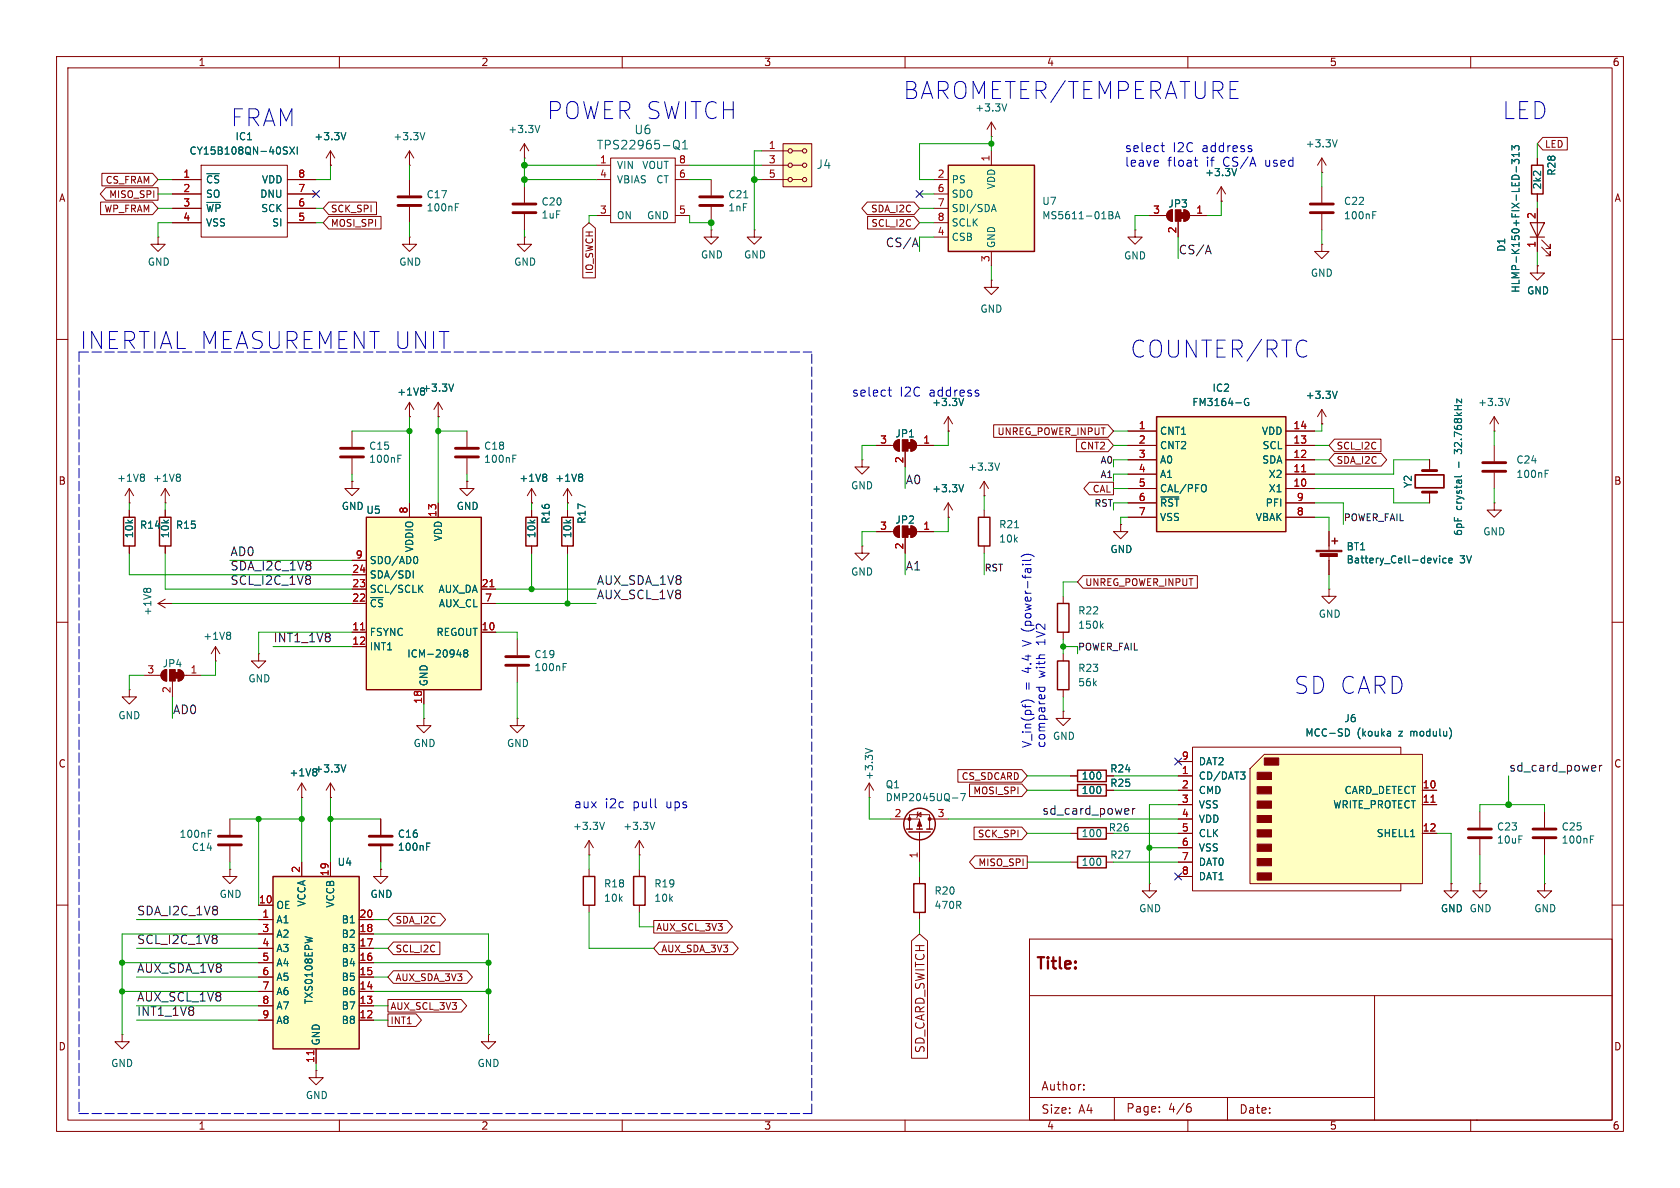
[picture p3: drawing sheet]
<svg xmlns="http://www.w3.org/2000/svg" width="297mm" height="210mm" viewBox="0 0 297 210" stroke-linecap="round" stroke-linejoin="round" font-family="sans-serif">
<defs><g id="words">
<g font-size="4.2" fill="#0000c2">
<text x="159.5" y="17.8">BAROMETER/TEMPERATURE</text>
<text x="40.6" y="22.6">FRAM</text>
<text x="96.5" y="21.3">POWER SWITCH</text>
<text x="265.4" y="21.3">LED</text>
<text x="14" y="62">INERTIAL MEASUREMENT UNIT</text>
<text x="199.6" y="63.5">COUNTER/RTC</text>
<text x="228.6" y="122.9">SD CARD</text>
</g>
<text font-size="2.8" fill="#840000" x="183" y="171.9">Title:</text>
<g font-size="2.2" fill="#0000c2">
<text x="198.8" y="27">select</text>
<text x="198.8" y="29.6">leave</text>
<text x="206.4" y="29.6">float</text>
<text x="207.3" y="27">I2C</text>
<text x="212.5" y="27">address</text>
<text x="213.3" y="29.6">if</text>
<text x="216.3" y="29.6">CS/A</text>
<text x="223.8" y="29.6">used</text>
<text x="150.5" y="70.2">select</text>
<text x="159" y="70.2">I2C</text>
<text x="164.3" y="70.2">address</text>
<text x="101.3" y="143">aux</text>
<text x="106.9" y="143">i2c</text>
<text x="111.9" y="143">pull</text>
<text x="117.8" y="143">ups</text>
</g>
<g font-size="2.1" fill="#006464">
<text x="112.1" y="23.9">U6</text>
<text x="105.4" y="26.6">TPS22965-Q1</text>
<text x="144.3" y="30.1">J4</text>
</g>
<g font-size="2.1" fill="#0f0f0f">
<text x="156.5" y="43.8">CS/A</text>
<text x="208.3" y="45.1">CS/A</text>
<text x="160" y="85.7">A0</text>
<text x="40.6" y="98.4">AD0</text>
<text x="40.6" y="101">SDA_I2C_1V8</text>
<text x="160" y="101">A1</text>
<text x="40.6" y="103.5">SCL_I2C_1V8</text>
<text x="105.4" y="106">AUX_SCL_1V8</text>
<text x="105.4" y="103.5">AUX_SDA_1V8</text>
<text x="48.3" y="113.7">INT1_1V8</text>
<text x="30.5" y="126.4">AD0</text>
<text x="266.7" y="136.5">sd_card_power</text>
<text x="184.1" y="144.1">sd_card_power</text>
<text x="24.1" y="161.9">SDA_I2C_1V8</text>
<text x="24.1" y="167">SCL_I2C_1V8</text>
<text x="24.1" y="172.1">AUX_SDA_1V8</text>
<text x="24.1" y="177.2">AUX_SCL_1V8</text>
<text x="24.1" y="179.7">INT1_1V8</text>
</g>
<g font-size="2.1" fill="#0000c2">
<text x="182.5" y="119" transform="rotate(-90 182.5 119)">4.4</text>
<text x="182.5" y="114" transform="rotate(-90 182.5 114)">V (power-fail)</text>
<text x="184.9" y="119.9" transform="rotate(-90 184.9 119.9)">with</text>
<text x="184.9" y="114" transform="rotate(-90 184.9 114)">1V2</text>
<text x="182.5" y="122.2" transform="rotate(-90 182.5 122.2)">=</text>
<text x="182.5" y="132.3" transform="rotate(-90 182.5 132.3)">V_in(pf)</text>
<text x="184.9" y="132.3" transform="rotate(-90 184.9 132.3)">compared</text>
</g>
<g font-size="2.1" fill="#840000">
<text x="163.7" y="186.2" transform="rotate(-90 163.7 186.2)">SD_CARD_SWITCH</text>
<text x="184" y="193">Author:</text>
<text x="184" y="197.1">Size:</text>
<text x="190.7" y="197.1">A4</text>
<text x="199" y="196.9">Page:</text>
<text x="206.5" y="196.9">4/6</text>
<text x="219" y="197.1">Date:</text>
</g>
<g font-size="1.8" fill="#840000">
<text x="35" y="11.9">1</text>
<text x="85" y="11.9">2</text>
<text x="135" y="11.9">3</text>
<text x="185" y="11.9">4</text>
<text x="235" y="11.9">5</text>
<text x="285" y="11.9">6</text>
<text x="10.3" y="35.9">A</text>
<text x="285.3" y="35.9">A</text>
<text x="10.3" y="85.9">B</text>
<text x="285.3" y="85.9">B</text>
<text x="10.3" y="135.9">C</text>
<text x="285.3" y="135.9">C</text>
<text x="10.3" y="185.9">D</text>
<text x="285.3" y="185.9">D</text>
<text x="35" y="199.9">1</text>
<text x="85" y="199.9">2</text>
<text x="135" y="199.9">3</text>
<text x="185" y="199.9">4</text>
<text x="235" y="199.9">5</text>
<text x="285" y="199.9">6</text>
</g>
<g font-size="1.8" fill="#006464">
<text x="89.8" y="23.7">+3.3V</text>
<text x="172.3" y="19.9">+3.3V</text>
<text x="33.4" y="27.5">CY15B108QN-40SXI</text>
<text x="41.5" y="25">IC1</text>
<text x="55.5" y="25">+3.3V</text>
<text x="69.4" y="25">+3.3V</text>
<text x="230.7" y="26.3">+3.3V</text>
<text x="36.3" y="32.6">~{CS}</text>
<text x="36.3" y="35.2">SO</text>
<text x="45.9" y="35.2">DNU</text>
<text x="46.2" y="32.6">VDD</text>
<text x="75.3" y="35.3">C17</text>
<text x="109" y="30.1">VIN</text>
<text x="109" y="32.6">VBIAS</text>
<text x="113.4" y="30.1">VOUT</text>
<text x="115.9" y="32.6">CT</text>
<text x="128.7" y="35.3">C21</text>
<text x="168.1" y="32.6">PS</text>
<text x="168.1" y="35.2">SDO</text>
<text x="176.1" y="33.5" transform="rotate(-90 176.1 33.5)">VDD</text>
<text x="213" y="31.3">+3.3V</text>
<text x="272.6" y="33.6" transform="rotate(-90 272.6 33.6)">2k2</text>
<text x="275.2" y="31.2" transform="rotate(-90 275.2 31.2)">R28</text>
<text x="36.3" y="37.7">~{WP}</text>
<text x="36.3" y="40.2">VSS</text>
<text x="46.1" y="37.7">SCK</text>
<text x="48" y="40.2">SI</text>
<text x="75.3" y="37.6">100nF</text>
<text x="95.6" y="38.8">1uF</text>
<text x="95.6" y="36.5">C20</text>
<text x="109" y="39">ON</text>
<text x="114.3" y="39">GND</text>
<text x="128.7" y="37.6">1nF</text>
<text x="168.1" y="37.7">SDI/SDA</text>
<text x="168.1" y="40.2">SCLK</text>
<text x="184.2" y="39">MS5611-01BA</text>
<text x="184.2" y="36.4">U7</text>
<text x="206.5" y="36.9">JP3</text>
<text x="237.5" y="39">100nF</text>
<text x="237.5" y="36.4">C22</text>
<text x="26" y="47.2">GND</text>
<text x="70.5" y="47.2">GND</text>
<text x="90.8" y="47.2">GND</text>
<text x="123.8" y="45.9">GND</text>
<text x="131.4" y="45.9">GND</text>
<text x="168.1" y="42.8">CSB</text>
<text x="176.1" y="43.9" transform="rotate(-90 176.1 43.9)">GND</text>
<text x="198.6" y="46.1">GND</text>
<text x="266.3" y="44.6" transform="rotate(-90 266.3 44.6)">D1</text>
<text x="231.6" y="49.1">GND</text>
<text x="268.8" y="51.9" transform="rotate(-90 268.8 51.9)">HLMP-K150+FIX-LED-313</text>
<text x="269.9" y="52.2">GND</text>
<text x="173.2" y="55.5">GND</text>
<text x="70.1" y="70.1">+1V8</text>
<text x="74.5" y="69.4">+3.3V</text>
<text x="164.7" y="72">+3.3V</text>
<text x="210.7" y="72">FM3164-G</text>
<text x="214.3" y="69.4">IC2</text>
<text x="230.7" y="70.7">+3.3V</text>
<text x="261.2" y="72">+3.3V</text>
<text x="158.2" y="77.5">JP1</text>
<text x="205" y="77.1">CNT1</text>
<text x="223" y="77.1">VDD</text>
<text x="65.2" y="82">100nF</text>
<text x="65.2" y="79.7">C15</text>
<text x="85.5" y="82">100nF</text>
<text x="85.5" y="79.7">C18</text>
<text x="171" y="83.4">+3.3V</text>
<text x="205" y="79.6">CNT2</text>
<text x="205" y="82.1">A0</text>
<text x="223.1" y="82.1">SDA</text>
<text x="223.1" y="79.6">SCL</text>
<text x="258.7" y="82.6" transform="rotate(-90 258.7 82.6)">-</text>
<text x="258.7" y="79.9" transform="rotate(-90 258.7 79.9)">32.768kHz</text>
<text x="268" y="82.1">C24</text>
<text x="20.6" y="85.4">+1V8</text>
<text x="26.9" y="85.4">+1V8</text>
<text x="91.7" y="85.4">+1V8</text>
<text x="98.1" y="85.4">+1V8</text>
<text x="150.4" y="86.7">GND</text>
<text x="164.7" y="87.2">+3.3V</text>
<text x="205" y="84.7">A1</text>
<text x="205" y="87.2">CAL/PFO</text>
<text x="205" y="89.8">~{RST}</text>
<text x="223.7" y="89.8">PFI</text>
<text x="224.2" y="87.2">X1</text>
<text x="224.2" y="84.7">X2</text>
<text x="249.8" y="86.3" transform="rotate(-90 249.8 86.3)">Y2</text>
<text x="268" y="84.7">100nF</text>
<text x="23.7" y="95.2" transform="rotate(-90 23.7 95.2)">10k</text>
<text x="24.6" y="93.7">R14</text>
<text x="30.1" y="95.2" transform="rotate(-90 30.1 95.2)">10k</text>
<text x="31" y="93.7">R15</text>
<text x="60.3" y="90.3">GND</text>
<text x="64.7" y="91">U5</text>
<text x="78.3" y="95.8" transform="rotate(-90 78.3 95.8)">VDD</text>
<text x="80.6" y="90.3">GND</text>
<text x="94.8" y="95.2" transform="rotate(-90 94.8 95.2)">10k</text>
<text x="97.4" y="92.7" transform="rotate(-90 97.4 92.7)">R16</text>
<text x="101.2" y="95.2" transform="rotate(-90 101.2 95.2)">10k</text>
<text x="103.7" y="92.7" transform="rotate(-90 103.7 92.7)">R17</text>
<text x="158.2" y="92.8">JP2</text>
<text x="176.5" y="93.6">R21</text>
<text x="205" y="92.3">VSS</text>
<text x="221.9" y="92.3">VBAK</text>
<text x="258.7" y="94.8" transform="rotate(-90 258.7 94.8)">6pF</text>
<text x="258.7" y="90.2" transform="rotate(-90 258.7 90.2)">crystal</text>
<text x="262.1" y="94.8">GND</text>
<text x="65.3" y="99.9">SDO/AD0</text>
<text x="73.3" y="97.7" transform="rotate(-90 73.3 97.7)">VDDIO</text>
<text x="150.4" y="101.9">GND</text>
<text x="176.5" y="96.1">10k</text>
<text x="196.2" y="98">GND</text>
<text x="238" y="97.5">BT1</text>
<text x="238" y="99.8">Battery_Cell-device</text>
<text x="258.1" y="99.8">3V</text>
<text x="65.3" y="107.5">~{CS}</text>
<text x="65.3" y="105">SCL/SCLK</text>
<text x="65.3" y="102.5">SDA/SDI</text>
<text x="77.4" y="105">AUX_DA</text>
<text x="77.5" y="107.5">AUX_CL</text>
<text x="26.9" y="108.9" transform="rotate(-90 26.9 108.9)">+1V8</text>
<text x="35.8" y="113.3">+1V8</text>
<text x="65.3" y="112.6">FSYNC</text>
<text x="77.1" y="112.6">REGOUT</text>
<text x="190.5" y="108.8">R22</text>
<text x="190.5" y="111.4">150k</text>
<text x="233" y="109.4">GND</text>
<text x="28.7" y="118.2">JP4</text>
<text x="65.3" y="115.2">INT1</text>
<text x="71.9" y="116.4">ICM-20948</text>
<text x="94.4" y="118.8">100nF</text>
<text x="94.4" y="116.5">C19</text>
<text x="190.5" y="119">R23</text>
<text x="43.8" y="120.8">GND</text>
<text x="75.8" y="121.4" transform="rotate(-90 75.8 121.4)">GND</text>
<text x="190.5" y="121.5">56k</text>
<text x="20.8" y="127.3">GND</text>
<text x="186.1" y="131">GND</text>
<text x="230.7" y="130.4">MCC-SD</text>
<text x="237.6" y="127.9">J6</text>
<text x="239.9" y="130.4">(kouka</text>
<text x="247.4" y="130.4">z</text>
<text x="249.6" y="130.4">modulu)</text>
<text x="51.1" y="137.4">+1V8</text>
<text x="55.5" y="136.8">+3.3V</text>
<text x="73" y="132.3">GND</text>
<text x="89.5" y="132.3">GND</text>
<text x="154.5" y="138" transform="rotate(-90 154.5 138)">+3.3V</text>
<text x="196.2" y="136.8">R24</text>
<text x="211.8" y="135.5">DAT2</text>
<text x="156.5" y="141.8">DMP2045UQ-7</text>
<text x="156.5" y="139.5">Q1</text>
<text x="191.1" y="140.6">100</text>
<text x="191.1" y="138">100</text>
<text x="196.2" y="139.3">R25</text>
<text x="211.8" y="138">CD/DAT3</text>
<text x="211.8" y="140.6">CMD</text>
<text x="211.8" y="143.1">VSS</text>
<text x="235.6" y="143.1">WRITE_PROTECT</text>
<text x="237.6" y="140.6">CARD_DETECT</text>
<text x="31.6" y="148.3">100nF</text>
<text x="70.2" y="148.3">C16</text>
<text x="101.2" y="146.9">+3.3V</text>
<text x="110.1" y="146.9">+3.3V</text>
<text x="191.1" y="148.2">100</text>
<text x="195.9" y="147.2">R26</text>
<text x="211.8" y="145.6">VDD</text>
<text x="211.8" y="148.2">CLK</text>
<text x="243.3" y="148.2">SHELL1</text>
<text x="264.6" y="147">C23</text>
<text x="264.6" y="149.3">10uF</text>
<text x="276" y="149.3">100nF</text>
<text x="276" y="147">C25</text>
<text x="33.8" y="150.6">C14</text>
<text x="59.6" y="153.3">U4</text>
<text x="70.2" y="150.6">100nF</text>
<text x="191.1" y="153.3">100</text>
<text x="196.2" y="152">R27</text>
<text x="211.8" y="150.7">VSS</text>
<text x="211.8" y="153.3">DAT0</text>
<text x="211.8" y="155.8">DAT1</text>
<text x="38.7" y="158.9">GND</text>
<text x="48.8" y="160.9">OE</text>
<text x="54.2" y="160.4" transform="rotate(-90 54.2 160.4)">VCCA</text>
<text x="59.3" y="160.5" transform="rotate(-90 59.3 160.5)">VCCB</text>
<text x="65.4" y="158.9">GND</text>
<text x="106.7" y="159.6">10k</text>
<text x="106.7" y="157.1">R18</text>
<text x="115.6" y="159.6">10k</text>
<text x="115.6" y="157.1">R19</text>
<text x="165.1" y="160.9">470R</text>
<text x="165.1" y="158.3">R20</text>
<text x="201.3" y="161.5">GND</text>
<text x="254.6" y="161.5">GND GND</text>
<text x="254.6" y="161.5">GND</text>
<text x="271.1" y="161.5">GND</text>
<text x="48.8" y="163.4">A1</text>
<text x="48.8" y="166">A2</text>
<text x="60.3" y="166">B2</text>
<text x="60.3" y="163.4">B1</text>
<text x="48.8" y="168.5">A3</text>
<text x="48.8" y="171">A4</text>
<text x="48.8" y="173.6">A5</text>
<text x="60.3" y="173.6">B5</text>
<text x="60.3" y="171">B4</text>
<text x="60.3" y="168.5">B3</text>
<text x="48.8" y="176.1">A6</text>
<text x="48.8" y="178.7">A7</text>
<text x="55.5" y="177.6" transform="rotate(-90 55.5 177.6)">TXS0108EPW</text>
<text x="60.3" y="178.7">B7</text>
<text x="60.3" y="176.1">B6</text>
<text x="48.8" y="181.2">A8</text>
<text x="56.7" y="184.9" transform="rotate(-90 56.7 184.9)">GND</text>
<text x="60.3" y="181.2">B8</text>
<text x="19.6" y="188.8">GND</text>
<text x="84.3" y="188.8">GND</text>
<text x="54" y="194.5">GND</text>
</g>
<g font-size="1.8" fill="#a90000">
<text x="106" y="29">1</text>
<text x="119.9" y="29">8</text>
<text x="135.8" y="26.4">1</text>
<text x="135.8" y="29">3</text>
<text x="175" y="28.6" transform="rotate(-90 175 28.6)">1</text>
<text x="32.3" y="31.5">1</text>
<text x="32.3" y="34">2</text>
<text x="52.6" y="34">7</text>
<text x="52.6" y="31.5">8</text>
<text x="106" y="31.5">4</text>
<text x="119.9" y="31.5">6</text>
<text x="135.8" y="31.5">5</text>
<text x="165.7" y="31.5">2</text>
<text x="165.7" y="34">6</text>
<text x="32.3" y="36.6">3</text>
<text x="32.3" y="39.1">4</text>
<text x="52.6" y="39.1">5</text>
<text x="52.6" y="36.6">6</text>
<text x="106" y="37.8">3</text>
<text x="119.9" y="37.8">5</text>
<text x="165.7" y="41.7">4</text>
<text x="165.7" y="36.6">7</text>
<text x="165.7" y="39.1">8</text>
<text x="203.8" y="37.8">3</text>
<text x="208" y="41.3" transform="rotate(-90 208 41.3)">2</text>
<text x="211.4" y="37.8">1</text>
<text x="271.5" y="38.8" transform="rotate(-90 271.5 38.8)">2</text>
<text x="175" y="46.4" transform="rotate(-90 175 46.4)">3</text>
<text x="271.5" y="43.9" transform="rotate(-90 271.5 43.9)">1</text>
<text x="201.2" y="75.9">1</text>
<text x="228.6" y="75.9">14</text>
<text x="155.5" y="78.5">3</text>
<text x="159.8" y="82" transform="rotate(-90 159.8 82)">2</text>
<text x="163.1" y="78.5">1</text>
<text x="201.2" y="78.5">2</text>
<text x="201.2" y="81">3</text>
<text x="201.2" y="83.6">4</text>
<text x="228.6" y="83.6">11</text>
<text x="228.6" y="81">12</text>
<text x="228.6" y="78.5">13</text>
<text x="201.2" y="86.1">5</text>
<text x="201.2" y="88.6">6</text>
<text x="228.6" y="86.1">10</text>
<text x="229.2" y="88.6">9</text>
<text x="72.1" y="90.9" transform="rotate(-90 72.1 90.9)">8</text>
<text x="77.2" y="91.5" transform="rotate(-90 77.2 91.5)">13</text>
<text x="155.5" y="93.7">3</text>
<text x="163.1" y="93.7">1</text>
<text x="201.2" y="91.2">7</text>
<text x="229.2" y="91.2">8</text>
<text x="62.2" y="101.3">24</text>
<text x="62.8" y="98.8">9</text>
<text x="159.8" y="97.2" transform="rotate(-90 159.8 97.2)">2</text>
<text x="62.2" y="106.4">22</text>
<text x="62.2" y="103.9">23</text>
<text x="85" y="103.9">21</text>
<text x="85.7" y="106.4">7</text>
<text x="62.2" y="111.5">11</text>
<text x="85" y="111.5">10</text>
<text x="26" y="119.1">3</text>
<text x="33.6" y="119.1">1</text>
<text x="62.2" y="114">12</text>
<text x="30.2" y="122.6" transform="rotate(-90 30.2 122.6)">2</text>
<text x="74.7" y="124.5" transform="rotate(-90 74.7 124.5)">18</text>
<text x="208.8" y="136.9">1</text>
<text x="208.8" y="134.4">9</text>
<text x="208.8" y="139.4">2</text>
<text x="208.8" y="142">3</text>
<text x="251.4" y="139.4">10</text>
<text x="251.4" y="142">11</text>
<text x="158" y="144.5">2</text>
<text x="165.7" y="144.5">3</text>
<text x="208.8" y="144.5">4</text>
<text x="208.8" y="147.1">5</text>
<text x="208.8" y="149.6">6</text>
<text x="251.4" y="147.1">12</text>
<text x="53.1" y="154.4" transform="rotate(-90 53.1 154.4)">2</text>
<text x="58.2" y="155" transform="rotate(-90 58.2 155)">19</text>
<text x="162.3" y="151.8" transform="rotate(-90 162.3 151.8)">1</text>
<text x="208.8" y="152.1">7</text>
<text x="208.8" y="154.7">8</text>
<text x="45.7" y="159.8">10</text>
<text x="46.3" y="162.3">1</text>
<text x="46.3" y="164.8">3</text>
<text x="46.3" y="167.4">4</text>
<text x="63.5" y="167.4">17</text>
<text x="63.5" y="164.8">18</text>
<text x="63.5" y="162.3">20</text>
<text x="46.3" y="169.9">5</text>
<text x="46.3" y="172.5">6</text>
<text x="63.5" y="172.5">15</text>
<text x="63.5" y="169.9">16</text>
<text x="46.3" y="175">7</text>
<text x="46.3" y="177.5">8</text>
<text x="63.5" y="177.5">13</text>
<text x="63.5" y="175">14</text>
<text x="46.3" y="180.1">9</text>
<text x="63.5" y="180.1">12</text>
<text x="55.6" y="188" transform="rotate(-90 55.6 188)">11</text>
</g>
<g font-size="1.7" fill="#840000">
<text x="273" y="26.3">LED</text>
<text x="18.6" y="32.7">CS_FRAM</text>
<text x="19.2" y="35.2">MISO_SPI</text>
<text x="18.3" y="37.7">WP_FRAM</text>
<text x="58.4" y="40.3">MOSI_SPI</text>
<text x="58.4" y="37.7">SCK_SPI</text>
<text x="153.9" y="37.7">SDA_I2C</text>
<text x="153.9" y="40.3">SCL_I2C</text>
<text x="105.1" y="48.6" transform="rotate(-90 105.1 48.6)">IO_SWCH</text>
<text x="176.2" y="77.1">UNREG_POWER_INPUT</text>
<text x="190.9" y="79.7">CNT2</text>
<text x="236.2" y="82.2">SDA_I2C</text>
<text x="236.2" y="79.7">SCL_I2C</text>
<text x="193.1" y="87.3">CAL</text>
<text x="191.8" y="103.8">UNREG_POWER_INPUT</text>
<text x="169.9" y="138.1">CS_SDCARD</text>
<text x="172" y="140.6">MOSI_SPI</text>
<text x="172.8" y="148.2">SCK_SPI</text>
<text x="172.9" y="153.3">MISO_SPI</text>
<text x="69.8" y="163.5">SDA_I2C</text>
<text x="115.9" y="164.7">AUX_SCL_3V3</text>
<text x="69.8" y="168.6">SCL_I2C</text>
<text x="69.8" y="173.6">AUX_SDA_3V3</text>
<text x="116.8" y="168.6">AUX_SDA_3V3</text>
<text x="68.9" y="178.7">AUX_SCL_3V3</text>
<text x="68.9" y="181.3">INT1</text>
</g>
<g font-size="1.7" fill="#009600">
<text x="194.5" y="82">A0</text>
<text x="193.4" y="89.7">RST</text>
<text x="190.5" y="115.1">POWER_FAIL</text>
</g>
<g font-size="1.7" fill="#0f0f0f">
<text x="194.5" y="84.6">A1</text>
<text x="237.5" y="92.2">POWER_FAIL</text>
<text x="174" y="101.1">RST</text>
</g>
</g></defs>
<g fill="none" stroke="#840000" stroke-width=".18">
<path d="M10 10h277v190h-277zM12 12h273v186h-273zM60 10v2M110 10v2M160 10v2M210 10v2M260 10v2M30.5 31.8h5.1M30.5 34.3h5.1M30.5 36.8h5.1M30.5 39.4h5.1M35.6 29.2h15.2v12.7h-15.2z"/>
<path d="M50.8 31.8h5.1M50.8 34.3h5.1M50.8 36.8h5.1M50.8 39.4h5.1M58.4 29.2h.1M58.4 26.7l-.7 1.2M58.4 26.7v2.5M58.4 26.7l.8 1.2M72.4 29.2h.1M72.4 26.7l-.8 1.2M72.4 26.7v2.5M72.4 31.8v2.7"/>
<path d="M72.4 36.6v2.8M72.4 26.7l.8 1.2M72.4 41.9v1.3h1.3l-1.3 1.3-1.3-1.3h1.3M72.4 41.9h.1M10 60h2M154.9 78.7h3.1M158.3 78l.7-.3v2.1a1.02 1.02 0 0 1-.9-.7 1.02 1.02 0 0 1 .2-1.1zM160 79.8v2.8M161 77.7a1.02 1.02 0 0 1 1 1 1.02 1.02 0 0 1-1 1.1zM162.1 78.7h3M285 60h2M10 110h2"/>
<path d="M285 110h2M10 160h2M182 166h103v32h-103zM182 176h103M243 176v22M285 160h2M60 198v2M110 198v2M160 198v2M182 194h61M191.6 192.6v.1M191.6 191.8v.1"/>
<path d="M197 194v4M205 196.5v.1M205 195.7v.1M210 198v2M210 195.7h.5l.1 .3-.1 .5-.5 .1M210.5 195.1l-.5 .1M217 194v4M260 198v2M261 198h.1"/>
</g>
<g fill="#840000" stroke="#840000" stroke-width=".18">
<path d="M160.5 78.2h.5v1h-.5z"/>
<path d="M161 77.7a1.02 1.02 0 0 1 1 1 1.02 1.02 0 0 1-1 1.1z"/>
<path d="M159.5 77.7h1v2.1h-1z"/>
<path d="M158.3 78l.7-.3v2.1a1.02 1.02 0 0 1-.9-.7 1.02 1.02 0 0 1 .2-1.1z"/>
</g>
<path d="M50.3 26.6l.4 .1 .1 .3-.2 .2h-.3M50.3 26h.5M51.2 26l.9 1.2M52.1 26l-.9 1.2M52.6 26v1.2M61.1 23.4l-.4 1.3M75.1 23.4l-.4 1.3M80.5 36.6h.4M80.5 36h.6" fill="none" stroke="#006464" stroke-width=".18"/>
<path d="M70.4 36.3h4M70.4 34.8h4" fill="none" stroke="#840000" stroke-width=".51"/>
<path d="M138.4 25.4h5.1v7.6h-5.1z" fill="#ffffc2"/>
<g fill="none" stroke="#840000" stroke-width=".18">
<path d="M134.6 31.8h4.7M134.6 29.2h4.7M134.6 26.7h4.7M138.4 25.4h5.1v7.6h-5.1zM140.1 31.8h1.8M140.1 29.2h1.8M140.1 26.7h1.8M175.3 24.1h.1M175.3 21.6l-.8 1.3M175.3 21.6v2.5M175.3 21.6l.7 1.3M175.3 49.5v1.3h1.2l-1.2 1.3-1.3-1.3h1.3"/>
<path d="M175.3 49.5h.1M167.6 76.2h.1M167.6 73.7l-.7 1.2M167.6 73.7v2.5M167.6 73.7l.8 1.2M113 151.1h.1M113 148.6l-.7 1.3M113 148.6v2.5M113 148.6l.8 1.3"/>
<circle cx="139.7" cy="26.7" r=".38"/>
<circle cx="139.7" cy="31.8" r=".38"/>
<circle cx="139.7" cy="29.2" r=".38"/>
<circle cx="142.2" cy="26.7" r=".38"/>
<circle cx="142.2" cy="29.2" r=".38"/>
<circle cx="142.2" cy="31.8" r=".38"/>
</g>
<path d="M178 18.4l-.4 1.2M170.4 70.4l-.5 1.3M115.8 145.4l-.5 1.2" fill="none" stroke="#006464" stroke-width=".18"/>
<path d="M167.6 29.2h15.3v15.3h-15.3z" fill="#ffffc2"/>
<path d="M167.6 29.2h15.3v15.3h-15.3z" fill="none" stroke="#840000" stroke-width=".25"/>
<path d="M165.1 31.8h2.5M165.1 34.3h2.5M165.1 36.8h2.5M165.1 39.4h2.5M175.3 26.7v2.5M165.1 41.9h2.5M175.3 44.5v2.5" fill="none" stroke="#840000" stroke-width=".18"/>
<path d="M175.4 37h.6M175.7 36.1l.4 1.3M196.1 37.4l.6 .1v.3l-.2 .2M196.1 38h.4M196.5 38l.3 .3-.1 .3-.6 .1M197.1 38.7l.5-1.3 .4 1.3M197.3 38.3h.6" fill="none" stroke="#006464" stroke-width=".18"/>
<path d="M221 135.9l2.5-2.5h28v22.8h-30.5z" fill="#ffffc2"/>
<g fill="#840000" stroke="#840000" stroke-width=".18">
<path d="M222.2 154.3h2.6v1.3h-2.6z"/>
<path d="M222.2 151.8h2.6v1.2h-2.6z"/>
<path d="M222.2 149.2h2.6v1.3h-2.6z"/>
<path d="M222.2 146.7h2.6v1.3h-2.6z"/>
<path d="M222.2 144.1h2.6v1.3h-2.6z"/>
<path d="M222.2 141.6h2.6v1.3h-2.6z"/>
<path d="M222.2 139.1h2.6v1.2h-2.6z"/>
<path d="M222.2 136.5h2.6v1.3h-2.6z"/>
<path d="M223.5 134h2.6v1.3h-2.6z"/>
<path d="M232.7 97.3h4.5v.2h-4.5z"/>
<path d="M233.4 97.9h3v.5h-3z"/>
</g>
<g fill="none" stroke="#840000" stroke-width=".18">
<path d="M92.7 27.9h.1M92.7 25.4l-.8 1.3M92.7 25.4v2.5M92.7 33v2.8M92.7 37.8v2.8M92.7 25.4l.8 1.3M105.4 29.2h2.5M105.4 38.1h2.5M105.4 31.8h2.5M107.9 27.9h11.5v11.5h-11.5zM119.4 29.2h2.5M119.4 38.1h2.5"/>
<path d="M119.4 31.8h2.5M125.7 31.8v2.7M125.7 36.6v2.8M92.7 41.9v1.3h1.3l-1.3 1.3-1.3-1.3h1.3M92.7 41.9h.1M125.7 40.6v1.3h1.3l-1.3 1.3-1.2-1.3h1.2M125.7 40.6h.1M133.3 40.6v1.3h1.3l-1.3 1.3-1.2-1.3h1.2M133.3 40.6h.1M29.2 88.9h.1M29.2 86.4v2.5M29.2 90.2v1.2"/>
<path d="M29.2 96.5v1.3M29.2 86.4l-.8 1.2M29.2 86.4l.8 1.2M234.9 94v3.3M234.9 98.3v3.3M91.4 113v2.8M91.4 117.9v2.8M234.9 104.1v1.3h1.3l-1.3 1.3-1.2-1.3h1.2M234.9 104.1h.1M189.2 137.2h1.3M189.2 139.7h1.3M195.6 137.2h1.2"/>
<path d="M195.6 139.7h1.2M208.3 137.2h2.5M208.3 139.7h2.5M208.3 134.6h2.5M221 135.9l2.5-2.5h28v22.8h-30.5zM247.6 133.4v-1.3h-36.8v25.4h36.8v-1.3M251.5 139.7h2.5M189.2 147.3h1.3M189.2 152.4h1.3M195.6 152.4h1.2M208.3 142.2h2.5M208.3 147.3h2.5"/>
<path d="M208.3 144.8h2.5M208.3 149.9h2.5M208.3 152.4h2.5M208.3 154.9h2.5M251.5 142.2h2.5M251.5 147.3h2.5M86.4 182.9v1.3h1.2l-1.2 1.2-1.3-1.2h1.3M86.4 182.9h.1"/>
</g>
<g fill="none" stroke="#006464" stroke-width=".18">
<path d="M95.4 22.2l-.4 1.2M119.3 24.9a.51 .51 0 0 1 .5-.1 .51 .51 0 0 1 .3 .5v.5a.51 .51 0 0 1-.3 .5 .51 .51 0 0 1-.5 0M119.4 26h.3l.5 .5M120.7 26.3h.8M120.7 25.2l.4-.4v1.5M131.5 35h.7M31.6 83.8l.3 .3-.3 .3 .3 .2v.2l-.3 .3M254 98.7l-.3 .8M254.5 98.2v.2M254.5 98.7v.8M255.7 98.7h-.4l-.2 .2 .1 .6h.5M256.1 99.1l.6-.1v-.3h-.4l-.2 .1 .1 .7h.5"/>
<path d="M99.6 117.9h.4M99.6 117.3h.6M219.3 136.5h.8l-.4 .5M219.9 137l.2 .2v.3l-.2 .2M238.2 128.8a.68 .68 0 0 1 .4 .7 .68 .68 0 0 1-.4 .6M245.7 129.3l.1 .2v.6M245.8 130.1h-.1M245.8 129.6h-.1M256.5 129l.1 .5-.1 .7"/>
</g>
<path d="M253 141.8h.7" fill="none" stroke="#a90000" stroke-width=".18"/>
<path d="M28.2 91.4h2v5.1h-2zM235.5 95.6h1M236 95.1v1M190.5 138.7h5.1v2h-5.1zM190.5 136.1h5.1v2.1h-5.1zM190.5 146.3h5.1v2h-5.1zM190.5 151.4h5.1v2h-5.1z" fill="none" stroke="#840000" stroke-width=".25"/>
<path d="M90.7 37.6h4M90.7 36.1h4M123.7 36.3h4.1M123.7 34.8h4.1M89.4 117.6h4.1M89.4 116.1h4.1" fill="none" stroke="#840000" stroke-width=".51"/>
<path d="M64.8 91.4h20.3v30.5h-20.3z" fill="#ffffc2"/>
<path d="M64.8 91.4h20.3v30.5h-20.3zM103.1 154.9h2.1v5.1h-2.1zM112 154.9h2v5.1h-2z" fill="none" stroke="#840000" stroke-width=".25"/>
<g fill="none" stroke="#840000" stroke-width=".18">
<path d="M233.7 43.2v1.3h1.2l-1.2 1.2-1.3-1.2h1.3M233.7 43.2h.1M62.2 99.1h2.6M72.4 88.9v2.5M77.5 88.9v2.5M152.4 81.3v1.3h1.3l-1.3 1.2-1.3-1.2h1.3M152.4 81.3h.1M198.1 92.7v1.3h1.3l-1.3 1.3-1.3-1.3h1.3M198.1 92.7h.1M62.2 111.8h2.6M62.2 114.3h2.6M62.2 104.1h2.6"/>
<path d="M62.2 106.7h2.6M62.2 101.6h2.6M85.1 111.8h2.5M85.1 104.1h2.5M85.1 106.7h2.5M74.9 121.9v2.6M91.4 127v1.3h1.3l-1.3 1.2-1.2-1.2h1.2M91.4 127h.1M104.1 151.1h.1M104.1 148.6l-.7 1.3M104.1 148.6v2.5M104.1 153.7v1.2"/>
<path d="M104.1 148.6l.8 1.3M113 153.7v1.2M104.1 160v1.3M113 160v1.3"/>
</g>
<path d="M63.7 111.3h.8M86.6 103.7h.7" fill="none" stroke="#a90000" stroke-width=".18"/>
<path d="M73.5 98.4a.79 .79 0 0 1 0 1.2M73.1 100.9v1.3M74.2 104l.6 .7M74.8 103.4l-.8 .8M80.8 115.7h.8M81.4 115.3v.8M82.2 115.4l-.2-.2 .2-.3h.3l.2 .2-.2 .3M82.2 115.4l-.2 .3v.3l.2 .1h.4l.1-.2v-.2l-.2-.3M82.2 115.4h.3M106.9 145.4l-.5 1.2" fill="none" stroke="#006464" stroke-width=".18"/>
<path d="M204.5 73.7h22.8v20.3h-22.8z" fill="#ffffc2"/>
<g fill="none" stroke="#840000" stroke-width=".25">
<path d="M270.8 29.2h2v5.1h-2zM204.5 73.7h22.8v20.3h-22.8zM173 91.4h2v5.1h-2zM186.9 116.8h2.1v5.1h-2.1zM186.9 106.7h2.1v5.1h-2.1zM160.3 146.6h1M160.7 147.1h3.8M161.5 156.2h2.1v5.1h-2.1zM162.1 146.6h1M163.8 146.6h1"/>
<circle cx="162.6" cy="145.7" r="2.79"/>
</g>
<g fill="none" stroke="#840000" stroke-width=".18">
<path d="M203.2 38.1h3M206.5 37.4l.8-.3v2a1.02 1.02 0 0 1-1-.6 1.02 1.02 0 0 1 .2-1.1zM208.3 39.1v2.8M209.3 37.1a1.02 1.02 0 0 1 1 1 1.02 1.02 0 0 1-1 1zM210.3 38.1h3.1M215.9 35.6h.1M215.9 33l-.8 1.3M215.9 33v2.6M215.9 33l.8 1.3M233.7 30.5h.1M233.7 27.9v2.6M233.7 33v2.8"/>
<path d="M233.7 37.8v2.8M233.7 27.9l-.8 1.3M233.7 27.9l.7 1.3M271.8 27.9v1.3M271.8 34.3v1.3M271.8 36.8v7.7M27.9 41.9v1.3h1.3l-1.3 1.3-1.2-1.3h1.2M27.9 41.9h.1M200.7 40.6v1.3h1.2l-1.2 1.3-1.3-1.3h1.3M200.7 40.6h.1M271.8 47v1.3h1.2l-1.2 1.2-1.3-1.2h1.3M271.8 47h.1"/>
<path d="M272.5 43.7l1.6 1.5v-.7v.7h-.8M272.5 42.4l1.6 1.5v-.7v.7h-.8M199.4 76.2h5.1M199.4 78.7h5.1M227.3 76.2h5.1M227.3 78.7h5.1M233.7 74.9h.1M233.7 72.4l-.8 1.3M233.7 72.4v2.5M233.7 72.4l.7 1.3M264.2 76.2h.1M264.2 73.7l-.8 1.2"/>
<path d="M264.2 73.7v2.5M264.2 78.7v2.8M264.2 73.7l.7 1.2M62.2 85.1v1.3h1.3l-1.3 1.2-1.2-1.2h1.2M62.2 85.1h.1M100.3 88.9h.1M100.3 86.4l-.7 1.2M100.3 86.4v2.5M100.3 86.4l.8 1.2M152.4 96.5v1.3h1.3l-1.3 1.3-1.3-1.3h1.3M152.4 96.5h.1M154.9 94h3.1"/>
<path d="M158.3 93.3l.7-.3v2a1.02 1.02 0 0 1-.9-.6 1.02 1.02 0 0 1 .2-1.1zM160 95v2.8M161 93a1.02 1.02 0 0 1 1 1 1.02 1.02 0 0 1-1 1zM162.1 94h3M167.6 91.4h.1M167.6 88.9l-.7 1.3M167.6 88.9v2.5M167.6 88.9l.8 1.3M174 87.6h.1M174 85.1v2.5M174 90.2v1.2M174 96.5v1.3"/>
<path d="M174 85.1l-.8 1.3M174 85.1l.8 1.3M199.4 86.4h5.1M199.4 83.8h5.1M199.4 81.3h5.1M199.4 88.9h5.1M199.4 91.4h5.1M227.3 86.4h5.1M227.3 83.8h5.1M227.3 81.3h5.1M227.3 88.9h5.1M227.3 91.4h5.1"/>
<path d="M252.7 81.3v1.9M252.7 87v1.9M264.2 88.9v1.3h1.2l-1.2 1.2-1.3-1.2h1.3M264.2 88.9h.1M264.2 83.6v2.8M27.9 106.7l1.3 .7M27.9 106.7h2.6M29.2 105.9l-1.3 .8M30.5 106.7h.1M188 105.4v1.3M188 111.8v1.2M188 115.6v1.2"/>
<path d="M74.9 127v1.3h1.3l-1.3 1.2-1.2-1.2h1.2M74.9 127h.1M153.7 138.4l-.8 1.3M153.7 138.4v2.6M153.7 138.4l.7 1.3M188 125.7v1.3h1.2l-1.2 1.3-1.3-1.3h1.3M188 125.7h.1M188 121.9v1.3M153.7 141h.1M157.5 144.8h5.1v1.8M160.8 146.6v-2.6h3.5v2.6M162.2 144l.6-.4v.8z"/>
<path d="M162.3 143.5l-.1 .1v.8l-.1 .1M162.6 147.1v5.3M162.6 154.9v1.3M164.3 144.8h3.3M203.2 156.2v1.3h1.3l-1.3 1.3-1.3-1.3h1.3M203.2 156.2h.1M256.5 156.2v1.3h1.3l-1.3 1.3-1.2-1.3h1.2M256.5 156.2h.1M261.6 156.2v1.3h1.3l-1.3 1.3-1.3-1.3h1.3M261.6 156.2h.1M261.6 143.5v2.8M261.6 148.3v2.8"/>
<path d="M273 156.2v1.3h1.3l-1.3 1.3-1.2-1.3h1.2M273 156.2h.1M273 143.5v2.8M273 148.3v2.8M162.6 161.3v1.3"/>
</g>
<path d="M230.1 83.4h.7" fill="none" stroke="#a90000" stroke-width=".18"/>
<g fill="none" stroke="#006464" stroke-width=".18">
<path d="M218.6 29.8l-.4 1.3M236.4 24.7l-.4 1.3M242.7 38h.4M242.7 37.4h.6M267.3 26.5v-.7l.5 .4 .1-.4h.5l.1 .2-.1 .5M267.3 29v-.8l.5 .4 .1-.4h.5l.1 .2-.1 .6M268.1 29.4v1M268.5 27v.7M268.5 27.3h-1.2l.3 .4M220.7 70.5a.59 .59 0 0 0-.7 .6 .59 .59 0 0 0 .7 .5l.1-.4h-.3M236.4 69.2l-.4 1.2M258.4 70.5v.7l-.9-.7v.7"/>
<path d="M266.9 70.4l-.4 1.3M102.8 83.8l.2 .3-.2 .3 .2 .2v.2l-.2 .3M170.4 85.7l-.5 1.2M176.7 81.9l-.4 1.2M179.4 93.3h.7M205.2 87.9h3.2M213.1 85.7a.9 .9 0 0 1 0 1.2M258.4 84.1l-.2 .2h-1.1M273.2 83.7h.4M273.2 83.1h.6M25.4 104.2l.2-.2 .3 .2 .3-.2h.2l.3 .2M194.7 110.6l.3 .5"/>
<path d="M195 110.2l-.5 .5M153 132.3l1.2 .4M168.4 141.1h.9M169.8 140.3h.9l-.6 1.2M281.2 148.4h.4M281.2 147.8h.6"/>
</g>
<path d="M231.6 37.6h4.1M231.6 36.1h4.1M251.5 87h2.5M251.5 83.2h2.5M262.1 83.3h4.1M262.1 81.8h4.1M259.6 148.1h4.1M259.6 146.6h4.1M271 148.1h4.1M271 146.6h4.1" fill="none" stroke="#840000" stroke-width=".51"/>
<g fill="#840000" stroke="#840000" stroke-width=".18">
<path d="M208.8 37.6h.5v1h-.5z"/>
<path d="M209.3 37.1a1.02 1.02 0 0 1 1 1 1.02 1.02 0 0 1-1 1z"/>
<path d="M207.8 37.1h1v2h-1z"/>
<path d="M206.5 37.4l.8-.3v2a1.02 1.02 0 0 1-1-.6 1.02 1.02 0 0 1 .2-1.1z"/>
<path d="M162.6 145l.3 1.1h-.7z"/>
<path d="M160.5 93.5h.5v1h-.5z"/>
<path d="M161 93a1.02 1.02 0 0 1 1 1 1.02 1.02 0 0 1-1 1z"/>
<path d="M159.5 93h1v2h-1z"/>
<path d="M158.3 93.3l.7-.3v2a1.02 1.02 0 0 1-.9-.6 1.02 1.02 0 0 1 .2-1.1z"/>
<circle cx="160.8" cy="144.8" r=".25"/>
<circle cx="164.3" cy="144.8" r=".25"/>
</g>
<path d="M250.2 83.9h5.1v2.3h-5.1z" fill="none" stroke="#840000" stroke-width=".3"/>
<path d="M270.5 39.4h2.5l-1.2 2.5zM270.5 41.9h2.5" fill="none" stroke="#840000" stroke-width=".2"/>
<path d="M48.3 154.9h15.2v30.5h-15.2z" fill="#ffffc2"/>
<path d="M21.8 91.4h2.1v5.1h-2.1zM93 91.4h2v5.1h-2zM99.3 91.4h2v5.1h-2zM48.3 154.9h15.2v30.5h-15.2z" fill="none" stroke="#840000" stroke-width=".25"/>
<g fill="none" stroke="#840000" stroke-width=".18">
<path d="M17.8 35.7h9.2l.9 1.1-.9 1.1h-9.2zM18 30.6h9l.9 1.2-.9 1.1h-9zM18.7 33.2h9.2v2.2h-9.2l-1-1.1zM30.5 31.8h5.1M30.5 34.3h5.1M30.5 36.8h5.1M30.5 39.4h5.1M50.8 31.8h5.1M50.8 34.3h5.1M50.8 36.8h5.1M50.8 39.4h5.1M58.1 38.3h9.3v2.2h-9.3l-1-1.1z"/>
<path d="M58.1 35.7h8.5v2.2h-8.5l-1-1.1zM58.4 29.2h.1M153.3 35.7h8.3l1 1.1-1 1.1h-8.3l-.9-1.1zM153.4 38.3h8.2l1 1.1-1 1.1h-8.2zM203.2 38.1h2.5M208.3 39.4v2.5M210.8 38.1h2.6M215.9 35.6h.1M271.8 27.9v1.3M271.8 34.3v1.3M271.8 36.8v2.6M272.7 24.3h4.4v2.2h-4.4l-.9-1.1z"/>
<path d="M103 40.3l1.1-.9 1.2 .9v8.8h-2.3zM271.8 47h.1M271.8 41.9v2.6M62.2 76.2v2.8M72.4 73.7h.1M72.4 71.1l-.8 1.3M72.4 71.1v2.6M72.4 71.1l.8 1.3M77.5 73.7h.1M77.5 71.1l-.8 1.3M77.5 71.1v2.6M77.5 71.1l.7 1.3"/>
<path d="M82.5 76.2v2.8M154.9 78.7h2.6M162.6 78.7h2.5M167.6 76.2h.1M175.7 75.1h20.2l.9 1.1-.9 1.1h-20.2zM190.3 77.6h5.6l.9 1.1-.9 1.2h-5.6zM199.4 78.7h5.1M199.4 76.2h5.1M227.3 78.7h5.1M227.3 76.2h5.1M233.7 74.9h.1M235.9 77.6h8.2v2.3h-8.2l-1-1.2z"/>
<path d="M22.9 88.9h.1M22.9 86.4l-.8 1.2M22.9 86.4v2.5M22.9 90.2v1.2M22.9 96.5v1.3M22.9 86.4l.7 1.2M29.2 90.2v1.2M29.2 96.5v1.3M62.2 85.1h.1M62.2 81v2.8M62.2 99.1h2.6M72.4 88.9v2.5"/>
<path d="M77.5 88.9v2.5M82.5 85.1v1.3h1.3l-1.3 1.2-1.2-1.2h1.2M82.5 85.1h.1M82.5 81v2.8M94 88.9h.1M94 86.4v2.5M94 90.2v1.2M94 96.5v1.3M94 86.4l-.8 1.2M94 86.4l.7 1.2M100.3 88.9h.1M100.3 90.2v1.2"/>
<path d="M100.3 96.5v1.3M154.9 94h2.6M160 80v2.6M160 95.3v2.5M162.6 94h2.5M167.6 91.4h.1M192.6 85.2h4.2v2.3h-4.2l-1-1.1zM198.1 92.7h.1M199.4 86.4h5.1M199.4 83.8h5.1M199.4 81.3h5.1M199.4 88.9h5.1"/>
<path d="M199.4 91.4h5.1M227.3 86.4h5.1M227.3 83.8h5.1M227.3 81.3h5.1M227.3 88.9h5.1M227.3 91.4h5.1M234.9 94v2.5M234.9 99.1v2.5M235.9 80.2h8.3l1 1.1-1 1.1h-8.3l-1-1.1zM252.7 81.3v1.3M252.7 87.6v1.3M25.4 119.4h3"/>
<path d="M28.7 118.7l.8-.3v2a1.02 1.02 0 0 1-1-.6 1.02 1.02 0 0 1 .2-1.1zM31.5 118.4a1.02 1.02 0 0 1 1 1 1.02 1.02 0 0 1-1 1zM32.5 119.4h3.1M38.1 116.8h.1M38.1 114.3l-.8 1.3M38.1 114.3v2.5M38.1 114.3l.8 1.3M45.7 115.6v1.2h1.3l-1.3 1.3-1.3-1.3h1.3M45.7 115.6h.1M62.2 111.8h2.6M62.2 114.3h2.6M62.2 104.1h2.6"/>
<path d="M62.2 106.7h2.6M62.2 101.6h2.6M85.1 111.8h2.5M85.1 104.1h2.5M85.1 106.7h2.5M191.5 101.8h20.2v2.2h-20.2l-1-1.1zM22.9 121.9v1.3h1.2l-1.2 1.3-1.3-1.3h1.3M22.9 121.9h.1M30.5 120.4v2.8M53.3 138.4v2.6M53.3 138.4l-.7 1.3M53.3 138.4l.8 1.3"/>
<path d="M58.4 138.4v2.6M58.4 138.4l-.7 1.3M58.4 138.4l.8 1.3M74.9 121.9v2.6M169.3 136h11.3l1 1.2-1 1.1h-11.3zM171.4 138.6h9.2l1 1.1-1 1.1h-9.2zM189.2 137.2h1.3M189.2 139.7h1.3M195.6 137.2h1.2M195.6 139.7h1.2M208.3 137.2h2.5M208.3 139.7h2.5"/>
<path d="M208.3 134.6h2.5M251.5 139.7h2.5M40.6 153.7v1.2h1.3l-1.3 1.3-1.2-1.3h1.2M40.6 153.7h.1M40.6 144.8v2.8M40.6 149.6v2.8M53.3 141h.1M53.3 152.4v2.5M58.4 141h.1M58.4 152.4v2.5M67.3 153.7v1.2h1.3l-1.3 1.3-1.3-1.3h1.3M67.3 153.7h.1"/>
<path d="M67.3 144.8v2.8M67.3 149.6v2.8M172.2 146.2h8.4l1 1.1-1 1.1h-8.4zM172.4 151.3h9.2v2.2h-9.2l-1-1.1zM208.3 142.2h2.5M208.3 147.3h2.5M208.3 144.8h2.5M208.3 149.9h2.5M208.3 152.4h2.5M208.3 154.9h2.5M251.5 142.2h2.5M251.5 147.3h2.5"/>
<path d="M256.5 156.2h.1M45.7 162.6h2.6M45.7 160h2.6M45.7 177.8h2.6M45.7 175.3h2.6M45.7 172.7h2.6M45.7 170.2h2.6M45.7 167.6h2.6M45.7 165.1h2.6M63.5 162.6h2.5M63.5 177.8h2.5M63.5 175.3h2.5"/>
<path d="M63.5 172.7h2.5M63.5 170.2h2.5M63.5 167.6h2.5M63.5 165.1h2.5M68.6 176.7h12.9l1 1.1-1 1.1h-12.9zM68.6 179.2h4.9l1 1.1-1 1.2h-4.9zM69.5 166.5h8.3v2.3h-8.3l-.9-1.2zM69.5 161.4h8.3l1 1.2-1 1.1h-8.3l-.9-1.1zM69.5 171.6h13.1l.9 1.1-.9 1.1h-13.1l-.9-1.1zM115.6 162.7h12.9l1 1.1-1 1.1h-12.9zM116.5 166.5h13.1l.9 1.1-.9 1.2h-13.1l-.9-1.2zM161.1 166.3l1.5-1.2 1.4 1.2v20.8h-2.9z"/>
<path d="M21.6 182.9v1.3h1.3l-1.3 1.2-1.3-1.2h1.3M21.6 182.9h.1M45.7 180.3h2.6M55.9 189.2v1.3h1.2l-1.2 1.3-1.3-1.3h1.3M55.9 189.2h.1M55.9 185.4v2.6M63.5 180.3h2.5"/>
</g>
<path d="M230.1 83.4h.7M63.7 111.3h.8M86.6 103.7h.7M253 141.8h.7M55.5 185.7v.7" fill="none" stroke="#a90000" stroke-width=".18"/>
<g fill="none" stroke="#006464" stroke-width=".18">
<path d="M50.3 26.6l.4 .1 .1 .3-.2 .2h-.3M50.3 26h.5M51.2 26l.9 1.2M52.1 26l-.9 1.2M52.6 26v1.2M61.1 23.4l-.4 1.3M218.6 29.8l-.4 1.3M267.3 26.5v-.7l.5 .4 .1-.4h.5l.1 .2-.1 .5M267.3 29v-.8l.5 .4 .1-.4h.5l.1 .2-.1 .6M268.1 29.4v1M268.5 27v.7M268.5 27.3h-1.2l.3 .4"/>
<path d="M80.2 67.9l-.4 1.3M170.4 70.4l-.5 1.3M220.7 70.5a.59 .59 0 0 0-.7 .6 .59 .59 0 0 0 .7 .5l.1-.4h-.3M236.4 69.2l-.4 1.2M258.4 70.5v.7l-.9-.7v.7M25.3 83.8l.2 .3-.2 .3 .2 .2v.2l-.2 .3M70.3 81.1h.5M70.3 80.5h.6M73.5 98.4a.79 .79 0 0 1 0 1.2M90.7 81.1h.4M90.7 80.5h.6M96.4 83.8l.3 .3-.3 .3 .3 .2v.2l-.3 .3"/>
<path d="M102.8 83.8l.2 .3-.2 .3 .2 .2v.2l-.2 .3M170.4 85.7l-.5 1.2M205.2 87.9h3.2M213.1 85.7a.9 .9 0 0 1 0 1.2M254 98.7l-.3 .8M254.5 98.2v.2M254.5 98.7v.8M255.7 98.7h-.4l-.2 .2 .1 .6h.5M256.1 99.1l.6-.1v-.3h-.4l-.2 .1 .1 .7h.5M258.4 84.1l-.2 .2h-1.1M40.5 111.8l.3 .2-.3 .3 .3 .2v.3l-.3 .2M73.1 100.9v1.3"/>
<path d="M74.2 104l.6 .7M74.8 103.4l-.8 .8M80.8 115.7h.8M81.4 115.3v.8M82.2 115.4l-.2-.2 .2-.3h.3l.2 .2-.2 .3M82.2 115.4l-.2 .3v.3l.2 .1h.4l.1-.2v-.2l-.2-.3M82.2 115.4h.3M61.1 135.2l-.4 1.3M219.3 136.5h.8l-.4 .5M219.9 137l.2 .2v.3l-.2 .2M238.2 128.8a.68 .68 0 0 1 .4 .7 .68 .68 0 0 1-.4 .6M245.7 129.3l.1 .2v.6"/>
<path d="M245.8 130.1h-.1M245.8 129.6h-.1M256.5 129l.1 .5-.1 .7M36.8 147.4h.4M36.8 146.8h.6M75.4 149.6h.4M75.4 149h.6M53.9 165.6l1.3 .3"/>
</g>
<path d="M60.2 79.2h4.1M80.5 79.2h4.1M60.2 80.8h4.1M80.5 80.8h4.1M38.6 149.4h4.1M38.6 147.8h4.1M65.3 149.4h4M65.3 147.8h4" fill="none" stroke="#840000" stroke-width=".51"/>
<g fill="#840000" stroke="#840000" stroke-width=".18">
<path d="M31 118.9h.5v1h-.5z"/>
<path d="M31.5 118.4a1.02 1.02 0 0 1 1 1 1.02 1.02 0 0 1-1 1z"/>
<path d="M30 118.4h1v2h-1z"/>
<path d="M28.7 118.7l.8-.3v2a1.02 1.02 0 0 1-1-.6 1.02 1.02 0 0 1 .2-1.1z"/>
</g>
<g fill="none" stroke="#0f0f0f" stroke-width=".18">
<path d="M161.8 42.1l.5 1.5M213.2 44.4h.8M213.6 43.4l.5 1.5M54.8 101.9v.4M54.8 102.6v.6M281.9 135.3l.2 .4-.7 .1M282 136.2l-.1 .1M282.8 135.3v1M283.2 135.3l-.3 .1-.1 .2M199.3 142.9l.3 .4-.8 .1M199.5 143.9h-.2M200.2 142.9v1"/>
<path d="M200.7 142.9l-.3 .1-.2 .2M38.3 165.4v.4M38.3 166.1v.6"/>
</g>
<g fill="none" stroke="#0000c2" stroke-width=".18">
<path d="M204.7 28.4l.1 .3-.8 .2M205.3 25.7h.6M205.5 25.2v1.4l.1 .1 .3 .1M211.1 28.3h.6M211.4 27.8v1.4v.1l.3 .1M221.1 26.3l.2 .2-.2 .3M221.1 25.7l.2 .1M157 69h.6M157.2 68.4v1.4l.1 .2h.3M172.8 69.5l.3 .2-.3 .3M172.8 69h.2M180.5 98.4a1.75 1.75 0 0 1 2.3 0"/>
<path d="M180.7 99.8h.2M181.2 99.8h1.1M182.3 98.9l-.3 .2h-1.3M182.8 124.1a1.77 1.77 0 0 0-2.3 .1M183.2 121.5h1.5M183.8 121.5l-.1 .4 .3 .3h.4l.2-.1v-.6M115.9 142.7l.2 .1"/>
</g>
<path d="M14 62.2v134.7M14 62.2h129.5M14 196.9h129.5M143.5 196.9v-134.7" fill="none" stroke="#0000c2" stroke-width=".18" stroke-dasharray="1.7 .6"/>
<g fill="none" stroke="#009600" stroke-width=".18">
<path d="M27.9 31.8h2.6M27.9 34.3h2.6M27.9 36.8h2.6M30.5 39.4h-2.6v2.5M55.9 39.4h1.2M55.9 36.8h1.2M58.4 29.2v2.6h-2.5M72.4 29.2v2.6M72.4 39.4v2.5M92.7 27.9v5.1M92.7 29.2h12.7M92.7 31.8h12.7"/>
<path d="M105.4 38.1h-1.3v1.3M121.9 29.2h12.7M121.9 31.8h3.8M121.9 38.1v1.3h3.8v1.2M133.3 31.8h1.3M134.6 26.7h-1.3v13.9M162.6 39.4h2.5M162.6 34.3h2.5M162.6 36.8h2.5M175.3 25.4h-12.7v6.4h2.5M175.3 24.1v2.6M203.2 38.1h-2.5v2.5"/>
<path d="M215.9 35.6v2.5h-2.5M233.7 30.5v2.5M271.8 25.4v2.5M271.8 35.6v1.2M92.7 40.6v1.3M165.1 41.9h-2.5v2.6M175.3 47v2.5M208.3 41.9v3.8M233.7 40.6v2.6M271.8 44.5v2.5M62.2 76.2h10.2M72.4 73.7v15.2"/>
<path d="M77.5 73.7v15.2M77.5 76.2h5M154.9 78.7h-2.5v2.6M167.6 76.2v2.5h-2.5M196.8 78.7h2.6M196.8 76.2h2.6M232.4 78.7h2.5M233.7 74.9v1.3h-1.3M264.2 76.2v2.5M22.9 97.8v3.8h39.3M22.9 88.9v1.3M29.2 88.9v1.3"/>
<path d="M29.2 97.8v6.3h33M40.6 99.1h21.6M62.2 83.8v1.3M82.5 83.8v1.3M94 88.9v1.3M94 97.8v6.3M100.3 88.9v1.3M100.3 97.8v8.9M154.9 94h-2.5v2.5M160 82.6v3.8M160 97.8v3.8M167.6 91.4v2.6h-2.5"/>
<path d="M174 87.6v2.6M174 97.8v3.8M196.8 88.9h2.6M196.8 81.3h2.6M196.8 86.4h2.6M199.4 91.4h-1.3v1.3M199.4 83.8h-2.6v1.3M232.4 88.9h5.1v3.8M232.4 86.4h14v2.5h6.3M232.4 81.3h2.5M232.4 91.4h2.5v2.6M252.7 81.3h-6.3v2.5h-14"/>
<path d="M264.2 86.4v2.5M25.4 119.4h-2.5v2.5M30.5 106.7h31.7M38.1 116.8v2.6h-2.5M48.3 114.3h13.9M62.2 111.8h-16.5v3.8M87.6 111.8h3.8v1.2M87.6 106.7h17.8M87.6 104.1h17.8M188 113v2.6M188 114.3h2.5M190.5 102.9h-2.5v2.5"/>
<path d="M234.9 101.6v2.5M30.5 123.2v3.8M74.9 124.5v2.5M91.4 120.7v6.3M181.6 139.7h7.6M181.6 137.2h7.6M188 123.2v2.5M196.8 139.7h11.5M196.8 137.2h11.5M266.7 137.2v5M40.6 144.8h12.7M40.6 152.4v1.3"/>
<path d="M45.7 144.8v15.2M53.3 141v11.4M58.4 144.8h8.9M58.4 141v11.4M67.3 152.4v1.3M104.1 151.1v2.6M113 151.1v2.6M153.7 141v3.8h3.8M162.6 152.4v2.5M167.6 144.8h40.7M181.6 147.3h7.6M181.6 152.4h7.6"/>
<path d="M196.8 147.3h11.5M196.8 152.4h11.5M203.2 149.9h5.1M208.3 142.2h-5.1v14M254 147.3h2.5v8.9M261.6 143.5v-1.3h11.4v1.3M261.6 151.1v5.1M273 151.1v5.1M21.6 175.3h24.1M21.6 170.2h24.1M24.1 167.6h21.6M24.1 177.8h21.6"/>
<path d="M24.1 162.6h21.6M24.1 172.7h21.6M45.7 165.1h-24.1v17.8M66 165.1h20.4v17.8M66 175.3h20.4M66 167.6h2.6M66 170.2h20.4M66 177.8h2.6M66 162.6h2.6M66 172.7h2.6M104.1 161.3v6.3h11.5M113 161.3v2.5h2.6"/>
<path d="M162.6 162.6v2.5M24.1 180.3h21.6M55.9 188v1.2M66 180.3h2.6"/>
</g>
<path d="M55.3 33.7l1.2 1.2M56.5 33.7l-1.2 1.2M162 33.7l1.2 1.2M163.2 33.7l-1.2 1.2M207.7 134l1.2 1.2M208.9 134l-1.2 1.2M207.7 154.3l1.2 1.2M208.9 154.3l-1.2 1.2" fill="none" stroke="#000084" stroke-width=".18"/>
<g fill="#009600" stroke="#009600" stroke-width=".18">
<circle cx="94" cy="104.1" r=".46"/>
<circle cx="100.3" cy="106.7" r=".46"/>
<circle cx="77.5" cy="76.2" r=".46"/>
<circle cx="72.4" cy="76.2" r=".46"/>
<circle cx="58.4" cy="144.8" r=".46"/>
<circle cx="45.7" cy="144.8" r=".46"/>
<circle cx="53.3" cy="144.8" r=".46"/>
<circle cx="92.7" cy="31.8" r=".51"/>
<circle cx="92.7" cy="29.2" r=".51"/>
<circle cx="125.7" cy="39.4" r=".51"/>
<circle cx="21.6" cy="170.2" r=".46"/>
<circle cx="21.6" cy="175.3" r=".46"/>
<circle cx="86.4" cy="170.2" r=".46"/>
<circle cx="86.4" cy="175.3" r=".46"/>
<circle cx="133.4" cy="31.8" r=".51"/>
<circle cx="175.3" cy="25.4" r=".46"/>
<circle cx="188" cy="114.3" r=".46"/>
<circle cx="266.7" cy="142.2" r=".51"/>
<circle cx="203.2" cy="149.9" r=".46"/>
</g>
<use href="#words"/>
</svg>
